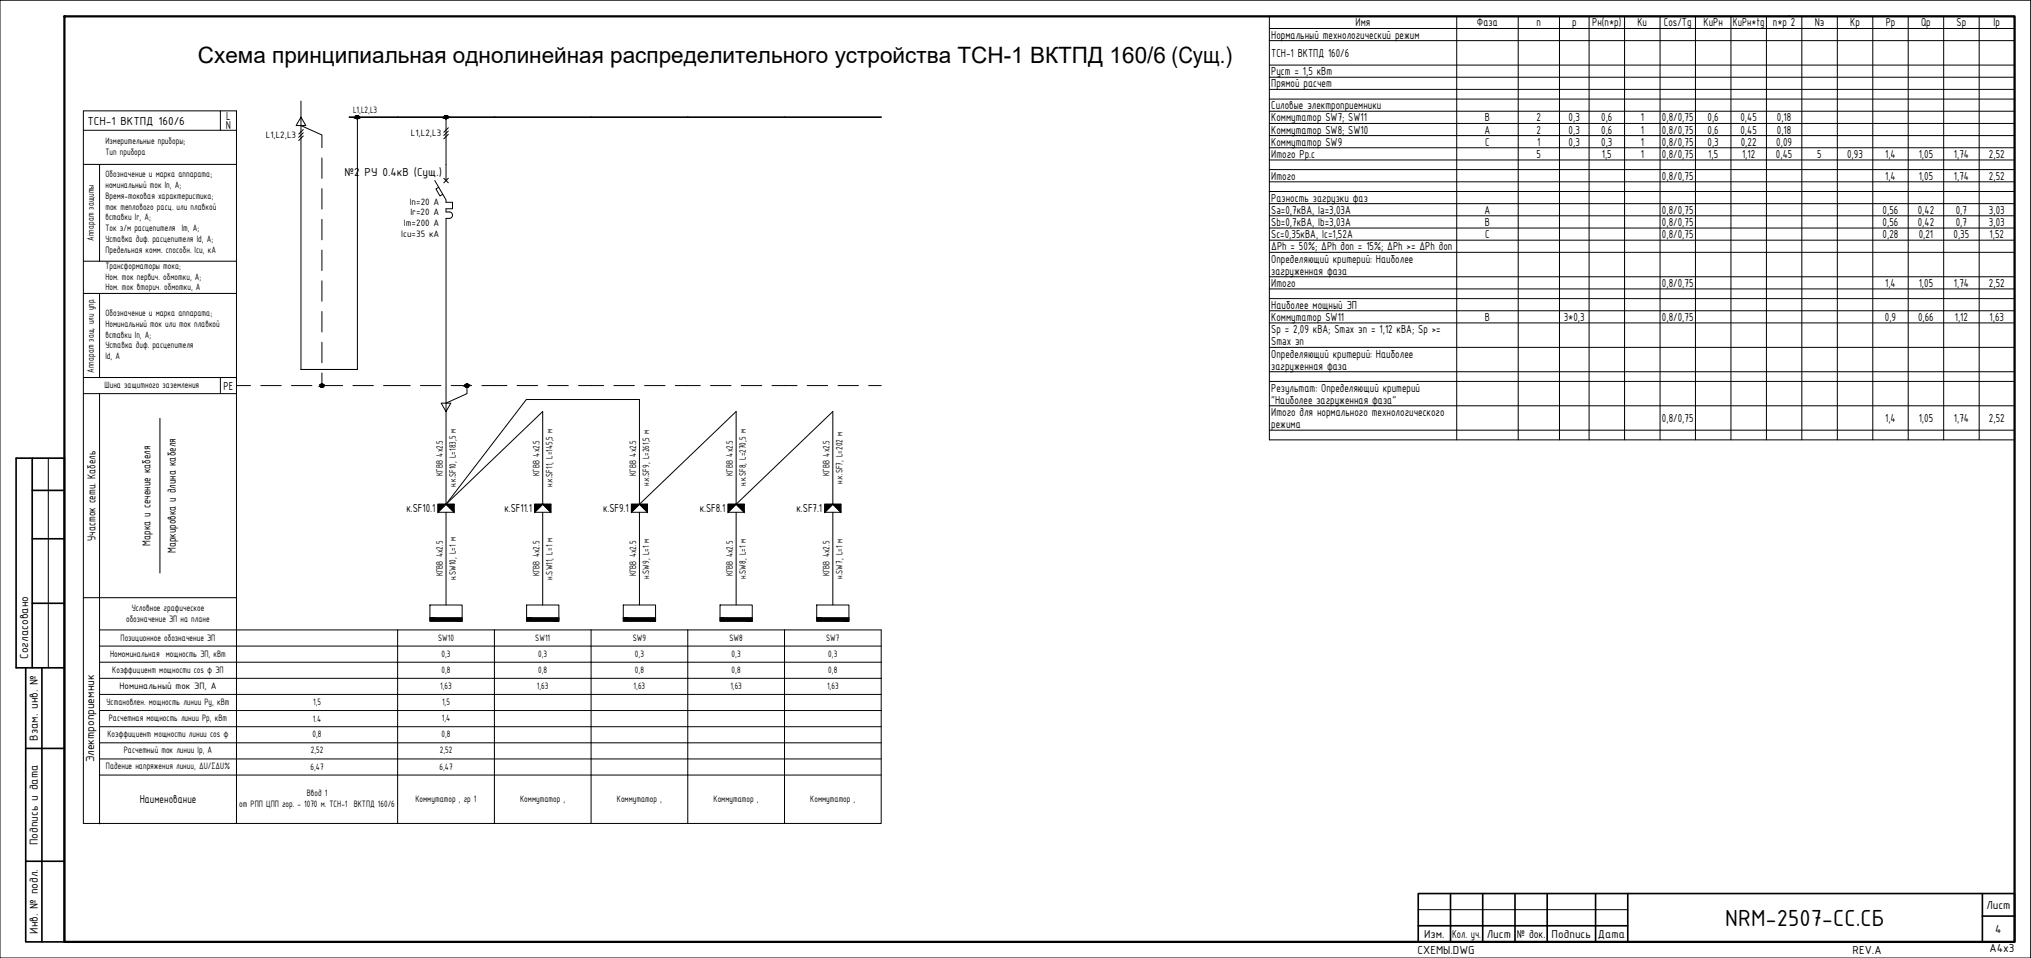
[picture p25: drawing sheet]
<svg xmlns="http://www.w3.org/2000/svg" width="630mm" height="297mm" viewBox="0 0 630 297" stroke-linecap="round" stroke-linejoin="round" font-family="sans-serif">
<defs><g id="words">
<text font-size="7.8" x="535.2" y="287">NRM-2507-СС.СБ</text>
<text font-size="7" x="61.4" y="19.4">Схема принципиальная однолинейная распределительного устройства ТСН-1 ВКТПД 160/6 (Сущ.)</text>
<g font-size="3.9">
<text x="394.4" y="12">Нормальный технологический режим</text>
<text x="420.5" y="8.2">Имя</text>
<text x="458.2" y="8.2">Фаза</text>
<text x="476.7" y="8.2">n</text>
<text x="487.7" y="8.2">p</text>
<text x="494" y="8.2">Pн(n*p)</text>
<text x="508" y="8.2">Kи</text>
<text x="516.2" y="8.2">Cos/Tg</text>
<text x="528.5" y="8.2">KиРн</text>
<text x="537.6" y="8.2">KиРн*tg</text>
<text x="550" y="8.2">n*p^2</text>
<text x="563" y="8.2">Nэ</text>
<text x="574" y="8.2">Kp</text>
<text x="585" y="8.2">Pp</text>
<text x="596" y="8.2">Qp</text>
<text x="607" y="8.2">Sp</text>
<text x="618.5" y="8.2">Ip</text>
<text x="394.4" y="17.6">ТСН-1 ВКТПД 160/6</text>
<text x="394.4" y="23.3">Pуст = 1,5 кВт</text>
<text x="394.4" y="27.1">Прямой расчет</text>
<text x="394.4" y="33.9">Силовые электроприемники</text>
<text x="27.1" y="38.9">ТСН-1 ВКТПД 160/6</text>
<text x="70.1" y="40.1">N</text>
<text x="70.2" y="37.2">L</text>
<text x="394.4" y="37.6">Коммутатор SW7; SW11</text>
<text x="394.4" y="41.4">Коммутатор SW8; SW10</text>
<text x="460.5" y="41.4">A</text>
<text x="460.7" y="37.6">B</text>
<text x="476.7" y="37.6">2</text>
<text x="476.7" y="41.4">2</text>
<text x="486.6" y="37.6">0,3</text>
<text x="486.6" y="41.4">0,3</text>
<text x="496.7" y="37.6">0,6</text>
<text x="496.7" y="41.4">0,6</text>
<text x="509" y="37.6">1</text>
<text x="509" y="41.4">1</text>
<text x="515.6" y="37.6">0,8/0,75</text>
<text x="515.6" y="41.4">0,8/0,75</text>
<text x="529.7" y="37.6">0,6</text>
<text x="529.7" y="41.4">0,6</text>
<text x="539.9" y="37.6">0,45</text>
<text x="539.9" y="41.4">0,45</text>
<text x="551.2" y="37.6">0,18</text>
<text x="551.2" y="41.4">0,18</text>
<text x="394.4" y="45.2">Коммутатор SW9</text>
<text x="460.7" y="45.2">C</text>
<text x="476.9" y="45.2">1</text>
<text x="486.6" y="45.2">0,3</text>
<text x="496.7" y="45.2">0,3</text>
<text x="509" y="45.2">1</text>
<text x="515.6" y="45.2">0,8/0,75</text>
<text x="529.7" y="45.2">0,3</text>
<text x="540" y="45.2">0,22</text>
<text x="551" y="45.2">0,09</text>
<text x="394.4" y="49">Итого Рр.с</text>
<text x="476.7" y="49">5</text>
<text x="496.9" y="49">1,5</text>
<text x="509" y="49">1</text>
<text x="515.6" y="49">0,8/0,75</text>
<text x="529.9" y="49">1,5</text>
<text x="540.4" y="49">1,12</text>
<text x="550.9" y="49">0,45</text>
<text x="563.8" y="49">5</text>
<text x="573" y="49">0,93</text>
<text x="584.8" y="49">1,4</text>
<text x="595.2" y="49">1,05</text>
<text x="606.1" y="49">1,74</text>
<text x="617" y="49">2,52</text>
<text x="106.9" y="54.6">№2</text>
<text x="113.1" y="54.6">РУ 0.4кВ (Сущ.)</text>
<text x="394.4" y="55.7">Итого</text>
<text x="515.6" y="55.7">0,8/0,75</text>
<text x="584.8" y="55.7">1,4</text>
<text x="595.2" y="55.7">1,05</text>
<text x="606.1" y="55.7">1,74</text>
<text x="617" y="55.7">2,52</text>
<text x="394.4" y="62.5">Разность загрузки фаз</text>
<text x="394.4" y="66.3">Sa=0,7кВА, Ia=3,03А</text>
<text x="394.4" y="70">Sb=0,7кВА, Ib=3,03А</text>
<text x="460.5" y="66.3">A</text>
<text x="460.7" y="70">B</text>
<text x="515.6" y="66.3">0,8/0,75</text>
<text x="515.6" y="70">0,8/0,75</text>
<text x="584" y="66.3">0,56</text>
<text x="584" y="70">0,56</text>
<text x="594.9" y="66.3">0,42</text>
<text x="594.9" y="70">0,42</text>
<text x="606.7" y="66.3">0,7</text>
<text x="606.7" y="70">0,7</text>
<text x="617" y="66.3">3,03</text>
<text x="617" y="70">3,03</text>
<text x="394.4" y="73.8">Sc=0,35кВА, Ic=1,52А</text>
<text x="394.4" y="77.6">ΔPh = 50%; ΔPh доп = 15%; ΔPh &gt;= ΔPh доп</text>
<text x="460.7" y="73.8">C</text>
<text x="515.6" y="73.8">0,8/0,75</text>
<text x="584" y="73.8">0,28</text>
<text x="595.2" y="73.8">0,21</text>
<text x="606" y="73.8">0,35</text>
<text x="617.2" y="73.8">1,52</text>
<text x="394.4" y="81.4">Определяющий критерий: Наиболее</text>
<text x="394.4" y="85.2">загруженная фаза</text>
<text x="394.4" y="88.9">Итого</text>
<text x="515.6" y="88.9">0,8/0,75</text>
<text x="584.8" y="88.9">1,4</text>
<text x="595.2" y="88.9">1,05</text>
<text x="606.1" y="88.9">1,74</text>
<text x="617" y="88.9">2,52</text>
<text x="394.4" y="95.7">Наиболее мощный ЭП</text>
<text x="394.4" y="99.5">Коммутатор SW11</text>
<text x="460.7" y="99.5">B</text>
<text x="485.1" y="99.5">3*0,3</text>
<text x="515.6" y="99.5">0,8/0,75</text>
<text x="584.7" y="99.5">0,9</text>
<text x="595" y="99.5">0,66</text>
<text x="606.4" y="99.5">1,12</text>
<text x="617.2" y="99.5">1,63</text>
<text x="394.4" y="103.3">Sр = 2,09 кВА; Smax эп = 1,12 кВА; Sр &gt;=</text>
<text x="394.4" y="107">Smax эп</text>
<text x="394.4" y="110.9">Определяющий критерий: Наиболее</text>
<text x="394.4" y="114.6">загруженная фаза</text>
<text x="69.4" y="120.8">PE</text>
<text x="394.4" y="121.4">Результат: Определяющий критерий</text>
<text x="394.4" y="125.2">&quot;Наиболее загруженная фаза&quot;</text>
<text x="394.4" y="129">Итого для нормального технологического</text>
<text x="515.6" y="130.9">0,8/0,75</text>
<text x="584.8" y="130.9">1,4</text>
<text x="595.2" y="130.9">1,05</text>
<text x="606.1" y="130.9">1,74</text>
<text x="617" y="130.9">2,52</text>
<text x="394.4" y="132.7">режима</text>
<text x="126.1" y="158.8">к.SF10.1</text>
<text x="156.5" y="158.8">к.SF11.1</text>
<text x="187.1" y="158.8">к.SF9.1</text>
<text x="217.1" y="158.8">к.SF8.1</text>
<text x="247.1" y="158.8">к.SF7.1</text>
<text x="29.6" y="167.7" transform="rotate(-90 29.6 167.7)">Участок сети. Кабель</text>
<text x="46.7" y="169.2" transform="rotate(-90 46.7 169.2)">Марка и сечение кабеля</text>
<text x="54.5" y="171.5" transform="rotate(-90 54.5 171.5)">Маркировка и длина кабеля</text>
<text x="8.7" y="204.3" transform="rotate(-90 8.7 204.3)">Согласовано</text>
<text x="11.7" y="229.7" transform="rotate(-90 11.7 229.7)">Взам. инв. №</text>
<text x="29.3" y="236.4" transform="rotate(-90 29.3 236.4)">Электроприемник</text>
<text x="43.3" y="249.1">Наименование</text>
<text x="11.7" y="262.1" transform="rotate(-90 11.7 262.1)">Подпись и дата</text>
<text x="616.2" y="281.8">Лист</text>
<text x="11.7" y="289.5" transform="rotate(-90 11.7 289.5)">Инв. № подл.</text>
<text x="441.8" y="290.8">Изм.</text>
<text x="450.5" y="290.8">Кол. уч.</text>
<text x="461.2" y="290.8">Лист</text>
<text x="470.5" y="290.8">№ док.</text>
<text x="481.4" y="290.8">Подпись</text>
<text x="495.7" y="290.8">Дата</text>
<text x="619" y="289.3">4</text>
<text x="439.7" y="295.8">СХЕМЫ.DWG</text>
<text x="574.7" y="295.8">REV.А</text>
<text x="617.2" y="295.3">A4х3</text>
</g>
<g font-size="3.1">
<text x="109.5" y="34.9">L1,L2,L3</text>
<text x="32.7" y="44.7">Измерительные приборы;</text>
<text x="82.5" y="42.7">L1,L2,L3</text>
<text x="127.5" y="42.2">L1,L2,L3</text>
<text x="32.7" y="48.1">Тип прибора</text>
<text x="32.7" y="55">Обозначение и марка аппарата;</text>
<text x="32.7" y="58.3">номинальный ток In, A;</text>
<text x="32.7" y="61.6">Время-токовая характеристика;</text>
<text x="32.7" y="65">ток теплового расц. или плавкой</text>
<text x="127.1" y="63.4">In=20 А</text>
<text x="32.7" y="68.3">вставки Ir, A;</text>
<text x="32.7" y="71.7">Ток э/м расцепителя Im, А;</text>
<text x="125.3" y="70.1">Im=200 А</text>
<text x="127.3" y="66.7">Ir=20 А</text>
<text x="29.1" y="74.7" transform="rotate(-90 29.1 74.7)">Аппарат защиты</text>
<text x="32.7" y="75">Уставка диф. расцепителя Id, А;</text>
<text x="124.5" y="73.4">Icu=35 кА</text>
<text x="32.7" y="78.3">Предельная комм. способн. Icu, кА</text>
<text x="32.7" y="83.3">Трансформаторы тока;</text>
<text x="32.7" y="86.7">Ном. ток первич. обмотки, А;</text>
<text x="32.7" y="90">Ном. ток вторич. обмотки, А</text>
<text x="32.7" y="98">Обозначение и марка аппарата;</text>
<text x="32.7" y="101.4">Номинальный ток или ток плавкой</text>
<text x="32.7" y="104.7">вставки In, A;</text>
<text x="32.7" y="108">Уставка диф. расцепителя</text>
<text x="32.7" y="111.3">Id, А</text>
<text x="29.1" y="115.7" transform="rotate(-90 29.1 115.7)">Аппарат защ. или упр.</text>
<text x="32.4" y="120.4">Шина защитного заземления</text>
<text x="137.4" y="147.5" transform="rotate(-90 137.4 147.5)">КГВВ 4х2.5</text>
<text x="167.4" y="147.5" transform="rotate(-90 167.4 147.5)">КГВВ 4х2.5</text>
<text x="197.4" y="147.5" transform="rotate(-90 197.4 147.5)">КГВВ 4х2.5</text>
<text x="227.4" y="147.5" transform="rotate(-90 227.4 147.5)">КГВВ 4х2.5</text>
<text x="257.4" y="147.5" transform="rotate(-90 257.4 147.5)">КГВВ 4х2.5</text>
<text x="141.4" y="151.1" transform="rotate(-90 141.4 151.1)">н.к.SF10, L=183,5 м</text>
<text x="171.4" y="151" transform="rotate(-90 171.4 151)">н.к.SF11, L=145,5 м</text>
<text x="201.4" y="150.7" transform="rotate(-90 201.4 150.7)">н.к.SF9, L=261,5 м</text>
<text x="231.4" y="150.8" transform="rotate(-90 231.4 150.8)">н.к.SF8, L=270,5 м</text>
<text x="261.4" y="150" transform="rotate(-90 261.4 150)">н.к.SF7, L=202 м</text>
<text x="137.4" y="178.7" transform="rotate(-90 137.4 178.7)">КГВВ 4х2.5</text>
<text x="141.4" y="179.9" transform="rotate(-90 141.4 179.9)">н.SW10, L=1 м</text>
<text x="167.4" y="178.7" transform="rotate(-90 167.4 178.7)">КГВВ 4х2.5</text>
<text x="171.4" y="179.7" transform="rotate(-90 171.4 179.7)">н.SW11, L=1 м</text>
<text x="197.4" y="178.7" transform="rotate(-90 197.4 178.7)">КГВВ 4х2.5</text>
<text x="201.4" y="179.5" transform="rotate(-90 201.4 179.5)">н.SW9, L=1 м</text>
<text x="227.4" y="178.7" transform="rotate(-90 227.4 178.7)">КГВВ 4х2.5</text>
<text x="231.4" y="179.5" transform="rotate(-90 231.4 179.5)">н.SW8, L=1 м</text>
<text x="257.4" y="178.7" transform="rotate(-90 257.4 178.7)">КГВВ 4х2.5</text>
<text x="261.4" y="179.5" transform="rotate(-90 261.4 179.5)">н.SW7, L=1 м</text>
<text x="40.9" y="189.5">Условное графическое</text>
<text x="39.1" y="192.9">обозначение ЭП на плане</text>
<text x="34.2" y="203.6">Номоминальная мощность ЭП, кВт</text>
<text x="37.4" y="198.7">Позиционное обозначение ЭП</text>
<text x="135.9" y="198.8">SW10</text>
<text x="137" y="203.6">0,3</text>
<text x="166.1" y="198.8">SW11</text>
<text x="167" y="203.6">0,3</text>
<text x="196.3" y="198.8">SW9</text>
<text x="197" y="203.6">0,3</text>
<text x="226.3" y="198.8">SW8</text>
<text x="227" y="203.6">0,3</text>
<text x="256.3" y="198.8">SW7</text>
<text x="257" y="203.6">0,3</text>
<text x="34.8" y="208.5">Коэффициент мощности cos φ ЭП</text>
<text x="137" y="208.6">0,8</text>
<text x="167" y="208.6">0,8</text>
<text x="197" y="208.6">0,8</text>
<text x="227" y="208.6">0,8</text>
<text x="257" y="208.6">0,8</text>
<text x="37.1" y="213.6">Номинальный ток ЭП, А</text>
<text x="136.6" y="213.6">1,63</text>
<text x="166.6" y="213.6">1,63</text>
<text x="196.6" y="213.6">1,63</text>
<text x="226.6" y="213.6">1,63</text>
<text x="256.6" y="213.6">1,63</text>
<text x="33" y="218.5">Установлен. мощность линии Ру, кВт</text>
<text x="97.1" y="218.6">1,5</text>
<text x="137.1" y="218.6">1,5</text>
<text x="33.8" y="223.5">Расчетная мощность линии Рр, кВт</text>
<text x="97.1" y="223.8">1.4</text>
<text x="137.1" y="223.6">1,4</text>
<text x="33.3" y="228.5">Коэффициент мощности линии cos φ</text>
<text x="38.4" y="233.5">Расчетный ток линии Ip, А</text>
<text x="96.4" y="233.6">2,52</text>
<text x="97" y="228.6">0,8</text>
<text x="136.4" y="233.6">2,52</text>
<text x="137" y="228.6">0,8</text>
<text x="32.9" y="238.5">Падение напряжения линии, ΔU/ΣΔU%</text>
<text x="96.3" y="238.6">6,47</text>
<text x="136.3" y="238.6">6,47</text>
<text x="74.2" y="250.2">от РПП ЦПП гор. - 1070 м. ТСН-1 ВКТПД 160/6</text>
<text x="95.2" y="246.9">Ввод 1</text>
<text x="128.9" y="248.5">Коммутатор , гр 1</text>
<text x="161.4" y="248.5">Коммутатор ,</text>
<text x="191.4" y="248.5">Коммутатор ,</text>
<text x="221.4" y="248.5">Коммутатор ,</text>
<text x="251.4" y="248.5">Коммутатор ,</text>
</g>
</g></defs>
<!-- layer: 0 -->
<g fill="none" stroke="#000" stroke-width=".31">
<path d="M393.8 5.1h231.2v131.3h-231.2zM393.8 8.8h231.2M393.8 12.6h231.2M451.9 5.1v131.3M471 5.1v131.3M483.8 5.1v131.3M493 5.1v131.3M504 5.1v131.3M515 5.1v131.3M526 5.1v131.3M537 5.1v131.3M548 5.1v131.3"/>
<path d="M559 5.1v131.3M570 5.1v131.3M581 5.1v131.3M592 5.1v131.3M603 5.1v131.3M614 5.1v131.3M68.4 34.4v6M139.1 39.6l-1.4 1.4M393.8 20.2h231.2M393.8 23.9h231.2M393.8 27.7h231.2M393.8 30.7h231.2"/>
<path d="M393.8 34.5h231.2M393.8 38.3h231.2M25.9 40.4h47.5M25.9 51h47.5M30.9 51v30M94.1 41.2l-1.4 1.4M94.1 40.2l-1.4 1.4M94.1 42.1l-1.4 1.5M139.1 40.6l-1.4 1.4M139.1 41.6l-1.4 1.4M393.8 42h231.2M393.8 45.8h231.2"/>
<path d="M393.8 49.6h231.2M393.8 52.6h231.2M393.8 56.4h231.2M393.8 59.4h231.2M393.8 63.1h231.2M393.8 66.9h231.2M393.8 70.7h231.2M393.8 74.5h231.2M393.8 78.2h231.2M25.9 81h47.5M25.9 91h47.5M30.9 91v26.1"/>
<path d="M393.8 85.8h231.2M393.8 89.6h231.2M393.8 92.6h231.2M393.8 96.4h231.2M25.9 117.1h47.5M68.4 117.1v5M393.8 100.1h231.2M393.8 107.7h231.2M393.8 115.3h231.2M393.8 118.3h231.2M25.9 122.1h47.5M30.9 122.1v133.2"/>
<path d="M49.6 129.7v48M168.4 127.6l-30 28.7 24.9-32.4h35.1v3.7M228.4 127.6l-30 28.7M258.4 127.6l-30 28.7M393.8 125.8h231.2M393.8 133.4h231.2M25.9 185.3h47.5M30.9 195.3h242.5v10M123.4 195.3v60M153.4 195.3v60h-30M183.4 195.3v60h-30M213.4 195.3v60h-30"/>
<path d="M243.4 195.3v60h-30M30.9 200.3h242.5M30.9 205.3h242.5M30.9 210.3h242.5M30.9 215.3h242.5M273.4 210.3v10M273.4 205.3v5M30.9 225.3h242.5M30.9 220.3h242.5M30.9 235.3h242.5M30.9 230.3h242.5M273.4 220.3v35h-30"/>
<path d="M30.9 240.3h242.5M73.4 255.3v-220.9h-47.5v220.9h97.5"/>
</g>
<circle cx="30.9" cy="255.3" r=".11" fill="#000" stroke="#000" stroke-width=".31"/>
<path d="M108.4 36.3h165" fill="none" stroke="#000" stroke-width=".51"/>
<g fill="none" stroke="#000" stroke-width=".31">
<path d="M93.4 31.3v83.3M93.4 36.3l1.5 2.6h-3zM93.4 38.9l6.5 3v3.9M110.9 36.3v78.3h-17.5M138.4 36.3v19.7M99.9 49v6.3M99.9 58.5v6.3M134.9 56l3.5 6v.7h2v2h-2v1h1M136.1 58.1l-.9 .5 1.3 2.2 .9-.6M137.7 55.3l1.4 1.4M139.1 55.3l-1.4 1.4M99.9 68v6.4"/>
<path d="M99.9 77.5v6.4M139.4 65.7a1.01 1.01 0 0 1 1 1 1.01 1.01 0 0 1-1 1h-1v59.9M99.9 87.1v6.3M99.9 96.6v6.3M73.4 119.6h4.3M80.9 119.6h6.3M90.4 119.6h6.4M93.4 114.6h17.5M99.9 106.1v6.4M99.9 115.6v4M99.9 119.6h6.4M109.5 119.6h6.3"/>
<path d="M119 119.6h8.3M130.4 119.6h6.4M140 119.6h6.3M144.9 119.6v2.5l-6.5 2.9M149.5 119.6h7.7M160.4 119.6h6.4M169.9 119.6h6.4M179.5 119.6h7.8M190.4 119.6h6.4M200 119.6h6.3M209.5 119.6h7.8M220.4 119.6h6.4"/>
<path d="M230 119.6h6.3M239.5 119.6h7.7M250.4 119.6h6.4M259.9 119.6h6.4M269.5 119.6h3.9M136.9 125h3l-1.5 2.6zM138.4 127.6v28.7M168.4 127.6v28.7M198.4 127.6v28.7M228.4 127.6v28.7M258.4 127.6v28.7M135.9 156.3h5v2.5l-2.5-2.5-2.5 2.5z"/>
<path d="M135.9 158.8h5M138.4 158.8v28.8M165.9 156.3h5v2.5l-2.5-2.5-2.5 2.5zM165.9 158.8h5M168.4 158.8v28.8M195.9 156.3h5v2.5l-2.5-2.5-2.5 2.5zM195.9 158.8h5M198.4 158.8v28.8M225.9 156.3h5v2.5l-2.5-2.5-2.5 2.5zM225.9 158.8h5M228.4 158.8v28.8M255.9 156.3h5v2.5l-2.5-2.5-2.5 2.5z"/>
<path d="M255.9 158.8h5M258.4 158.8v28.8M133.4 187.6h10v5h-10zM133.4 191.6h10M163.4 187.6h10v5h-10zM163.4 191.6h10M193.4 187.6h10v5h-10zM193.4 191.6h10M223.4 187.6h10v5h-10zM223.4 191.6h10M253.4 187.6h10v5h-10zM253.4 191.6h10"/>
<circle cx="110.9" cy="36.3" r=".5"/>
<circle cx="138.4" cy="36.3" r=".5"/>
<circle cx="99.9" cy="119.5" r=".5"/>
<circle cx="144.9" cy="119.5" r=".5"/>
</g>
<g fill="#000" stroke="#000" stroke-width=".31">
<path d="M110.8 36.8h.1zM110.8 36.8h.2zM138.3 36.8h.1zM138.3 36.8h.2zM99.8 120l.1 .1zM99.8 120h.2zM144.8 120l.1 .1zM144.8 120h.2zM135.9 156.3h2.5l-2.5 2.5zM138.4 156.3h2.5v2.5zM165.9 156.3h2.5l-2.5 2.5zM168.4 156.3h2.5v2.5z"/>
<path d="M195.9 156.3h2.5l-2.5 2.5zM198.4 156.3h2.5v2.5zM225.9 156.3h2.5l-2.5 2.5zM228.4 156.3h2.5v2.5zM255.9 156.3h2.5l-2.5 2.5zM258.4 156.3h2.5v2.5z"/>
<path d="M110.8 35.8h.2zM110.8 35.8h.2z"/>
<path d="M110.8 35.8l.2 .1zM110.7 35.9h.3z"/>
<path d="M110.7 35.9h.4zM110.7 35.9h.4z"/>
<path d="M110.7 36.8h.3zM110.7 36.8h.3z"/>
<path d="M110.7 35.9h.4zM110.6 35.9h.5z"/>
<path d="M110.7 36.8h.4zM110.7 36.8h.3z"/>
<path d="M110.6 35.9h.6zM110.6 35.9h.6z"/>
<path d="M110.6 36.8h.5zM110.6 36.8h.5z"/>
<path d="M110.6 35.9h.6zM110.6 35.9h.6z"/>
<path d="M110.6 36.7h.6zM110.6 36.7l.5 .1z"/>
<path d="M110.6 35.9l.6 .1zM110.6 35.9l.6 .1z"/>
<path d="M110.5 36.7h.7zM110.5 36.7h.7z"/>
<path d="M110.5 36h.8zM110.5 36h.8z"/>
<path d="M110.5 36.7h.7zM110.5 36.7h.7z"/>
<path d="M110.5 36l.8 .1zM110.5 36l.8 .1z"/>
<path d="M110.5 36.6h.8zM110.5 36.6l.7 .1z"/>
<path d="M110.4 36.1h.9zM110.4 36.1h.9z"/>
<path d="M110.4 36.6h.9zM110.4 36.6h.9z"/>
<path d="M110.4 36.1h.9zM110.4 36.1h.9z"/>
<path d="M110.4 36.6h.9zM110.4 36.6h.9z"/>
<path d="M110.4 36.1l.9 .1zM110.4 36.1l.9 .1z"/>
<path d="M110.4 36.2h1zM110.4 36.2h1z"/>
<path d="M110.4 36.5h.9zM110.4 36.5l.9 .1z"/>
<path d="M110.4 36.2l1 .1zM110.4 36.2l1 .1z"/>
<path d="M110.4 36.3h1zM110.4 36.3h1z"/>
<path d="M110.4 36.4h1zM110.4 36.4h1z"/>
<path d="M110.4 36.4l1 .1zM110.4 36.4l1 .1z"/>
<path d="M110.4 36.5h1zM110.4 36.5h.9z"/>
<path d="M110.4 36.3h1zM110.4 36.3l1 .1z"/>
<path d="M138.3 35.8h.2zM138.3 35.8h.2z"/>
<path d="M138.3 35.8l.2 .1zM138.2 35.9h.3z"/>
<path d="M138.2 35.9h.4zM138.2 35.9h.4z"/>
<path d="M138.2 36.8h.3zM138.2 36.8h.3z"/>
<path d="M138.2 35.9h.4zM138.1 35.9h.5z"/>
<path d="M138.2 36.8h.4zM138.2 36.8h.3z"/>
<path d="M138.1 35.9h.6zM138.1 35.9h.6z"/>
<path d="M138.1 36.8h.5zM138.1 36.8h.5z"/>
<path d="M138.1 35.9h.6zM138 35.9h.7z"/>
<path d="M138.1 36.7h.6zM138.1 36.7l.5 .1z"/>
<path d="M138 35.9l.7 .1zM138 35.9l.7 .1z"/>
<path d="M138 36.7h.7zM138 36.7h.7z"/>
<path d="M138 36h.7zM138 36h.7z"/>
<path d="M138 36.7h.7zM138 36.7h.7z"/>
<path d="M138 36l.8 .1zM138 36l.8 .1z"/>
<path d="M138 36.6h.8zM138 36.6l.7 .1z"/>
<path d="M137.9 36.1h.9zM137.9 36.1h.9z"/>
<path d="M137.9 36.6h.9zM137.9 36.6h.9z"/>
<path d="M137.9 36.1h.9zM137.9 36.1h.9z"/>
<path d="M137.9 36.6h.9zM137.9 36.6h.9z"/>
<path d="M137.9 36.1l1 .1zM137.9 36.1l1 .1z"/>
<path d="M137.9 36.5h.9zM137.9 36.5l.9 .1z"/>
<path d="M137.9 36.2h1zM137.9 36.2h1z"/>
<path d="M137.9 36.2l1 .1zM137.9 36.2l1 .1z"/>
<path d="M137.9 36.4l1 .1zM137.9 36.4l1 .1z"/>
<path d="M137.9 36.5h1zM137.9 36.5h.9z"/>
<path d="M137.9 36.3h1zM137.9 36.3h1z"/>
<path d="M137.9 36.3l1 .1zM137.9 36.3l1 .1z"/>
<path d="M137.9 36.4h1zM137.9 36.4h1z"/>
<path d="M99.8 119.1h.2zM99.8 119.1h.2z"/>
<path d="M99.8 119.1h.2zM99.7 119.1h.3z"/>
<path d="M99.7 119.1h.4zM99.7 119.1h.4z"/>
<path d="M99.7 119.1h.4zM99.6 119.1h.5z"/>
<path d="M99.6 119.1l.6 .1zM99.6 119.2h.6z"/>
<path d="M99.6 119.2h.6zM99.5 119.2h.7z"/>
<path d="M99.6 120h.6zM99.6 120h.5z"/>
<path d="M99.5 119.2h.7zM99.5 119.2h.7z"/>
<path d="M99.5 119.9h.7zM99.5 119.9l.7 .1z"/>
<path d="M99.5 119.2l.8 .1zM99.5 119.2l.8 .1z"/>
<path d="M99.5 119.9h.7zM99.5 119.9h.7z"/>
<path d="M99.5 119.3h.8zM99.5 119.3h.8z"/>
<path d="M99.5 119.9h.8zM99.5 119.9h.7z"/>
<path d="M99.4 119.3h.9zM99.4 119.3h.9z"/>
<path d="M99.5 119.8h.8zM99.5 119.8l.8 .1z"/>
<path d="M99.4 119.3l.9 .1zM99.4 119.3l.9 .1z"/>
<path d="M99.4 119.8h.9zM99.4 119.8h.9z"/>
<path d="M99.4 119.4h1zM99.4 119.4h1z"/>
<path d="M99.4 119.7h.9zM99.4 119.7l.9 .1z"/>
<path d="M99.4 119.4l1 .1zM99.4 119.4l1 .1z"/>
<path d="M99.4 119.5h1zM99.4 119.5h1z"/>
<path d="M99.4 119.7h1zM99.4 119.7h1z"/>
<path d="M99.4 119.7h1zM99.4 119.7h.9z"/>
<path d="M99.4 119.5l1 .1zM99.4 119.5l1 .1z"/>
<path d="M99.4 119.6h1zM99.4 119.6h1z"/>
<path d="M99.4 119.6h1zM99.4 119.6l1 .1z"/>
<path d="M144.8 119.1h.2zM144.8 119.1h.2z"/>
<path d="M144.8 119.1h.2zM144.7 119.1h.3z"/>
<path d="M144.7 119.1h.4zM144.7 119.1h.4z"/>
<path d="M144.7 119.1h.4zM144.6 119.1h.5z"/>
<path d="M144.6 119.1l.6 .1zM144.6 119.2h.6z"/>
<path d="M144.6 119.2h.6zM144.5 119.2h.7z"/>
<path d="M144.6 120h.6zM144.6 120h.5z"/>
<path d="M144.5 119.2h.7zM144.5 119.2h.7z"/>
<path d="M144.5 119.9h.7zM144.5 119.9l.7 .1z"/>
<path d="M144.5 119.2l.8 .1zM144.5 119.2l.8 .1z"/>
<path d="M144.5 119.9h.7zM144.5 119.9h.7z"/>
<path d="M144.5 119.3h.8zM144.5 119.3h.8z"/>
<path d="M144.5 119.9h.8zM144.5 119.9h.7z"/>
<path d="M144.4 119.3h.9zM144.4 119.3h.9z"/>
<path d="M144.5 119.8h.8zM144.5 119.8l.8 .1z"/>
<path d="M144.4 119.3l.9 .1zM144.4 119.3l.9 .1z"/>
<path d="M144.4 119.8h.9zM144.4 119.8h.9z"/>
<path d="M144.4 119.4h1zM144.4 119.4h1z"/>
<path d="M144.4 119.7h.9zM144.4 119.7l.9 .1z"/>
<path d="M144.4 119.4l1 .1zM144.4 119.4l1 .1z"/>
<path d="M144.4 119.5h1zM144.4 119.5h1z"/>
<path d="M144.4 119.7h1zM144.4 119.7h1z"/>
<path d="M144.4 119.7h1zM144.4 119.7h.9z"/>
<path d="M144.4 119.5l1 .1zM144.4 119.5l1 .1z"/>
<path d="M144.4 119.6h1zM144.4 119.6h1z"/>
<path d="M144.4 119.6h1zM144.4 119.6l1 .1z"/>
<path d="M99.7 120h.3zM99.7 120h.3z"/>
<path d="M99.7 120h.4zM99.7 120h.3z"/>
<path d="M99.6 120h.5zM99.6 120h.5z"/>
<path d="M144.7 120h.3zM144.7 120h.3z"/>
<path d="M144.7 120h.4zM144.7 120h.3z"/>
<path d="M144.6 120h.5zM144.6 120h.5z"/>
<path d="M133.4 191.6l10 1v-1zM133.4 191.6l10 1h-10z"/>
<path d="M163.4 191.6l10 1v-1zM163.4 191.6l10 1h-10z"/>
<path d="M193.4 191.6l10 1v-1zM193.4 191.6l10 1h-10z"/>
<path d="M223.4 191.6l10 1v-1zM223.4 191.6l10 1h-10z"/>
<path d="M253.4 191.6l10 1v-1zM253.4 191.6l10 1h-10z"/>
</g>
<path d="M0 .1h630v296.9h-630z" fill="none" stroke="#000" stroke-width=".31"/>
<path d="M20 5.1h605v286.9h-605z" fill="none" stroke="#000" stroke-width=".7"/>
<path d="M10 142.1v65M10 152h10M10 167.1h10M10 187.1h10M8 207.1v84.9h12v-149.9h-15v65h15M13 207.1v84.9M8 232.1h12M8 267h12" fill="none" stroke="#000" stroke-width=".51"/>
<path d="M15 142.1v65" fill="none" stroke="#000" stroke-width=".31"/>
<!-- layer: 0 -->
<path d="M440 277.1h185v14.9h-185zM450 277.1v14.9M460 277.1v14.9M470 277.1v14.9M480 277.1v14.9M495 277.1v14.9M505 277.1v14.9M615 277.1v14.9M440 287h65M615 284h10" fill="none" stroke="#000" stroke-width=".51"/>
<!-- layer: Constr-Text -->
<path d="M440 282.1h65" fill="none" stroke="#000" stroke-width=".31"/>
<use href="#words"/>
</svg>
